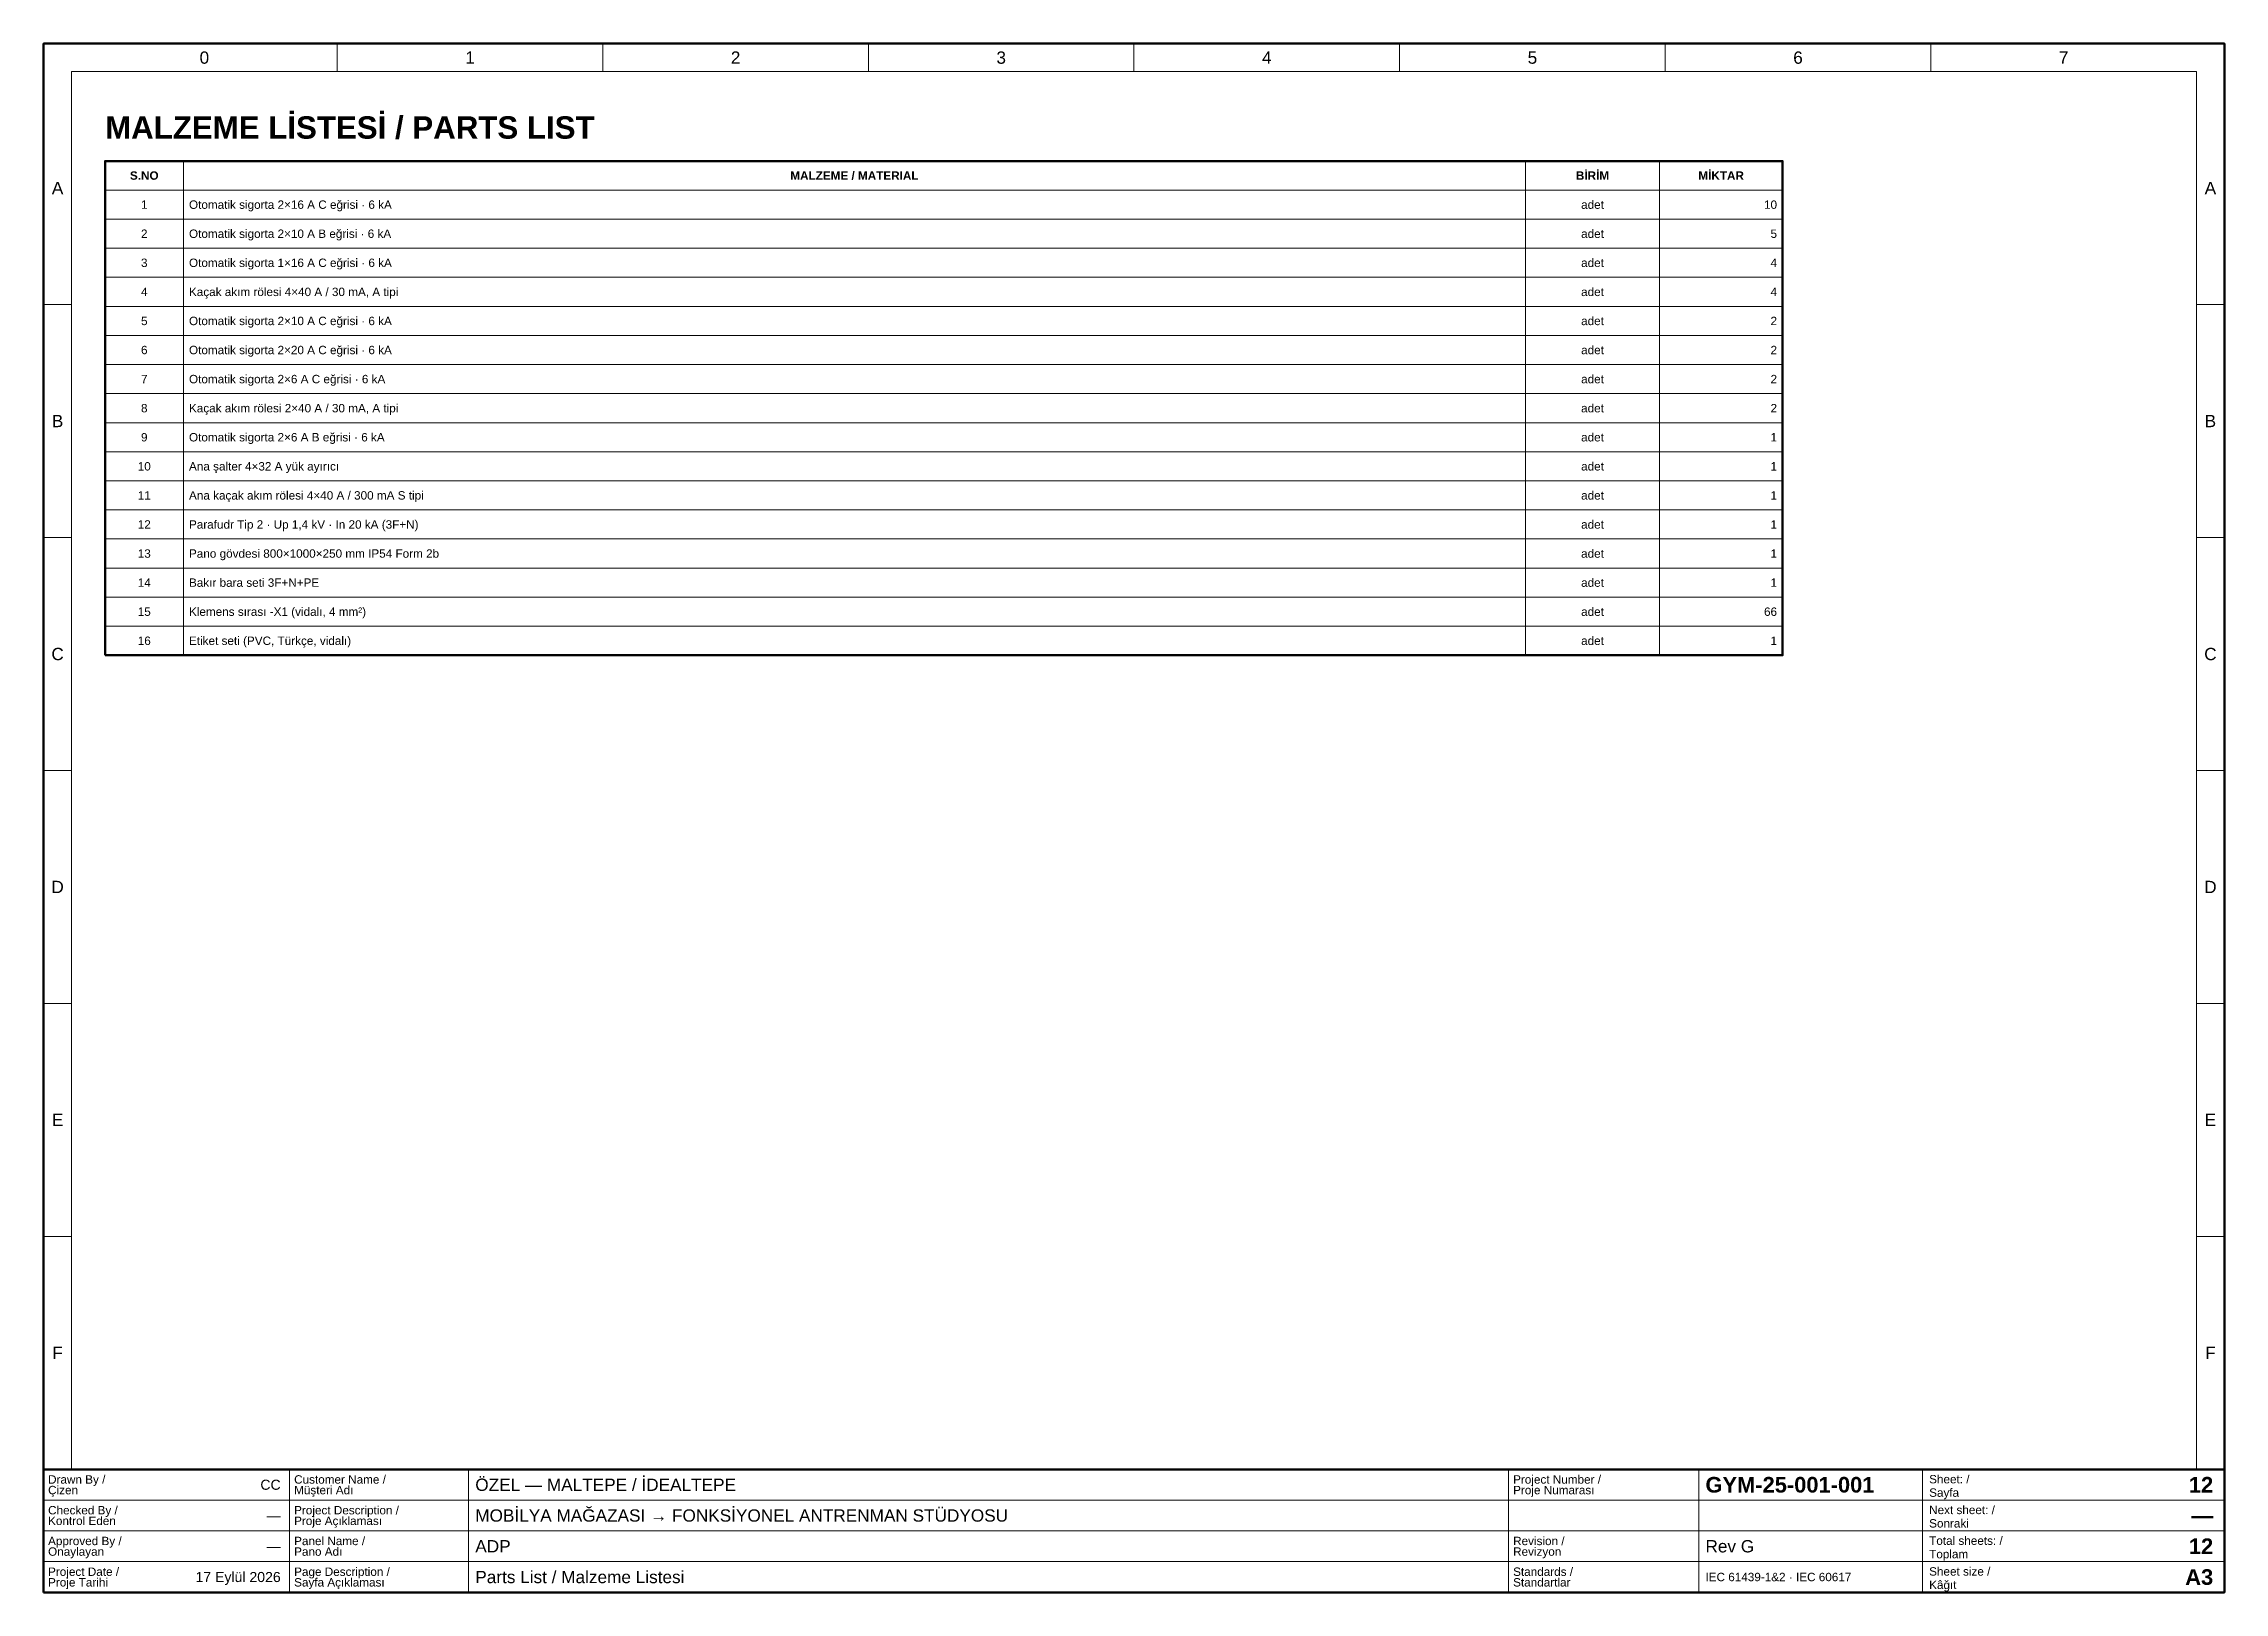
# Paper-space layout '12 Parts List - Malzeme Listesi' of a CAD drawing. Header units: millimetres. Extents: x 20 to 410, y 10 to 287.
import ezdxf
from ezdxf.enums import TextEntityAlignment as Align

# ---------------------------------------------------------------- set-up
doc = ezdxf.new("R2010")
doc.units = ezdxf.units.MM
for name, color, linetype, lineweight in [('E-SEMA-ANTET', 7, 'Continuous', 50), ('E-SEMA-YAZI', 7, 'Continuous', 18), ('E-SEMA-ZON', 8, 'Continuous', 18)]:
    doc.layers.add(name, color=color, linetype=linetype, lineweight=lineweight)
doc.styles.add('GYM', font='arial.ttf')
doc.styles.add('GYM-B', font='arialbd.ttf')

psp = doc.layouts.new('12 Parts List - Malzeme Listesi')

# ---------------------------------------------------------------- linework, layer by layer
at = {"layer": 'E-SEMA-ANTET', "lineweight": 13}
for p, q in [((45, 177.6), (45, 266)), ((285, 177.6), (285, 266)), ((309, 177.6), (309, 266)), ((31, 260.8), (331, 260.8)), ((31, 255.6), (331, 255.6)), ((31, 250.4), (331, 250.4)), ((31, 245.2), (331, 245.2)), ((31, 240), (331, 240)), ((31, 234.8), (331, 234.8)), ((31, 229.6), (331, 229.6)), ((31, 224.4), (331, 224.4)), ((31, 219.2), (331, 219.2)), ((31, 214), (331, 214)), ((31, 208.8), (331, 208.8)), ((31, 203.6), (331, 203.6)), ((31, 198.4), (331, 198.4)), ((31, 193.2), (331, 193.2)), ((31, 188), (331, 188)), ((31, 182.8), (331, 182.8))]:
    psp.add_line(p, q, dxfattribs=at)
at = {"layer": 'E-SEMA-ANTET', "lineweight": 18}
for p, q in [((64, 10), (64, 32)), ((96, 10), (96, 32)), ((282, 10), (282, 32)), ((316, 10), (316, 32)), ((356, 10), (356, 32)), ((20, 26.5), (410, 26.5)), ((20, 21), (410, 21)), ((20, 15.5), (410, 15.5))]:
    psp.add_line(p, q, dxfattribs=at)
at = {"layer": 'E-SEMA-ANTET', "lineweight": 70}
psp.add_lwpolyline([(20, 10), (410, 10), (410, 287), (20, 287)], close=True, dxfattribs=at)
at = {"layer": 'E-SEMA-ANTET', "lineweight": 50}
for points in [[(31, 177.6), (331, 177.6), (331, 266), (31, 266)], [(20, 10), (410, 10), (410, 32), (20, 32)]]:
    psp.add_lwpolyline(points, close=True, dxfattribs=at)
at = {"layer": 'E-SEMA-ZON', "lineweight": 18}
for p, q in [((72.5, 282), (72.5, 287)), ((120, 282), (120, 287)), ((167.5, 282), (167.5, 287)), ((215, 282), (215, 287)), ((262.5, 282), (262.5, 287)), ((310, 282), (310, 287)), ((357.5, 282), (357.5, 287)), ((20, 240.33), (25, 240.33)), ((405, 240.33), (410, 240.33)), ((20, 198.67), (25, 198.67)), ((405, 198.67), (410, 198.67)), ((20, 157), (25, 157)), ((405, 157), (410, 157)), ((20, 115.33), (25, 115.33)), ((405, 115.33), (410, 115.33)), ((20, 73.67), (25, 73.67)), ((405, 73.67), (410, 73.67)), ((72.5, 32), (72.5, 32)), ((120, 32), (120, 32)), ((167.5, 32), (167.5, 32)), ((215, 32), (215, 32)), ((262.5, 32), (262.5, 32)), ((310, 32), (310, 32)), ((357.5, 32), (357.5, 32))]:
    psp.add_line(p, q, dxfattribs=at)
psp.add_lwpolyline([(25, 32), (405, 32), (405, 282), (25, 282)], close=True, dxfattribs=at)

# ---------------------------------------------------------------- texts
at = {"layer": 'E-SEMA-ANTET', "style": 'GYM-B'}
for s, p in [('S.NO', (38, 263.4)), ('MALZEME / MATERIAL', (165, 263.4)), ('BİRİM', (297, 263.4)), ('MİKTAR', (320, 263.4))]:
    psp.add_text(s, height=1.5, dxfattribs=at).set_placement(p, align=Align.MIDDLE_CENTER)
at = {"layer": 'E-SEMA-ANTET'}
for s, height, style, p in [('Çizen', 1.5, 'GYM', (20.8, 28.3)), ('Drawn By /', 1.5, 'GYM', (20.8, 30.2)), ('Customer Name /', 1.5, 'GYM', (64.8, 30.2)), ('Müşteri Adı', 1.5, 'GYM', (64.8, 28.3)), ('ÖZEL — MALTEPE / İDEALTEPE', 2.2, 'GYM', (97.2, 29.25)), ('Project Number /', 1.5, 'GYM', (282.8, 30.2)), ('Proje Numarası', 1.5, 'GYM', (282.8, 28.3)), ('GYM-25-001-001', 2.8, 'GYM-B', (317.2, 29.25)), ('Sheet: /', 1.5, 'GYM', (357.2, 30.25)), ('Sayfa', 1.5, 'GYM', (357.2, 27.85)), ('Checked By /', 1.5, 'GYM', (20.8, 24.7)), ('Kontrol Eden', 1.5, 'GYM', (20.8, 22.8)), ('Project Description /', 1.5, 'GYM', (64.8, 24.7)), ('Proje Açıklaması', 1.5, 'GYM', (64.8, 22.8)), ('MOBİLYA MAĞAZASI → FONKSİYONEL ANTRENMAN STÜDYOSU', 2.2, 'GYM', (97.2, 23.75)), ('Next sheet: /', 1.5, 'GYM', (357.2, 24.75)), ('Approved By /', 1.5, 'GYM', (20.8, 19.2)), ('Panel Name /', 1.5, 'GYM', (64.8, 19.2)), ('Revision /', 1.5, 'GYM', (282.8, 19.2)), ('Total sheets: /', 1.5, 'GYM', (357.2, 19.25)), ('Sonraki', 1.5, 'GYM', (357.2, 22.35)), ('Onaylayan', 1.5, 'GYM', (20.8, 17.3)), ('Pano Adı', 1.5, 'GYM', (64.8, 17.3)), ('ADP', 2.2, 'GYM', (97.2, 18.25)), ('Revizyon', 1.5, 'GYM', (282.8, 17.3)), ('Rev G', 2.2, 'GYM', (317.2, 18.25)), ('Toplam', 1.5, 'GYM', (357.2, 16.85)), ('Project Date /', 1.5, 'GYM', (20.8, 13.7)), ('Proje Tarihi', 1.5, 'GYM', (20.8, 11.8)), ('Sayfa Açıklaması', 1.5, 'GYM', (64.8, 11.8)), ('Page Description /', 1.5, 'GYM', (64.8, 13.7)), ('Parts List / Malzeme Listesi', 2.2, 'GYM', (97.2, 12.75)), ('Standards /', 1.5, 'GYM', (282.8, 13.7)), ('Standartlar', 1.5, 'GYM', (282.8, 11.8)), ('IEC 61439-1&2 · IEC 60617', 1.5, 'GYM', (317.2, 12.75)), ('Sheet size /', 1.5, 'GYM', (357.2, 13.75)), ('Kâğıt', 1.5, 'GYM', (357.2, 11.35))]:
    psp.add_text(s, height=height, dxfattribs=dict(at, style=style)).set_placement(p, align=Align.MIDDLE_LEFT)
for s, height, style, p in [('CC', 1.8, 'GYM', (62.4, 29.25)), ('12', 2.8, 'GYM-B', (408, 29.25)), ('—', 1.8, 'GYM', (62.4, 23.75)), ('—', 2.8, 'GYM-B', (408, 23.75)), ('12', 2.8, 'GYM-B', (408, 18.25)), ('—', 1.8, 'GYM', (62.4, 18.25)), ('17 Eylül 2026', 1.8, 'GYM', (62.4, 12.75)), ('A3', 2.8, 'GYM-B', (408, 12.75))]:
    psp.add_text(s, height=height, dxfattribs=dict(at, style=style)).set_placement(p, align=Align.MIDDLE_RIGHT)
at = {"layer": 'E-SEMA-YAZI'}
for s, height, style, p in [('MALZEME LİSTESİ / PARTS LIST', 4, 'GYM-B', (31, 272)), ('Otomatik sigorta 2×16 A C eğrisi · 6 kA', 1.5, 'GYM', (46, 258.2)), ('Otomatik sigorta 2×10 A B eğrisi · 6 kA', 1.5, 'GYM', (46, 253)), ('Otomatik sigorta 1×16 A C eğrisi · 6 kA', 1.5, 'GYM', (46, 247.8)), ('Kaçak akım rölesi 4×40 A / 30 mA, A tipi', 1.5, 'GYM', (46, 242.6)), ('Otomatik sigorta 2×10 A C eğrisi · 6 kA', 1.5, 'GYM', (46, 237.4)), ('Otomatik sigorta 2×20 A C eğrisi · 6 kA', 1.5, 'GYM', (46, 232.2)), ('Otomatik sigorta 2×6 A C eğrisi · 6 kA', 1.5, 'GYM', (46, 227)), ('Kaçak akım rölesi 2×40 A / 30 mA, A tipi', 1.5, 'GYM', (46, 221.8)), ('Otomatik sigorta 2×6 A B eğrisi · 6 kA', 1.5, 'GYM', (46, 216.6)), ('Ana şalter 4×32 A yük ayırıcı', 1.5, 'GYM', (46, 211.4)), ('Ana kaçak akım rölesi 4×40 A / 300 mA S tipi', 1.5, 'GYM', (46, 206.2)), ('Parafudr Tip 2 · Up 1,4 kV · In 20 kA (3F+N)', 1.5, 'GYM', (46, 201)), ('Pano gövdesi 800×1000×250 mm IP54 Form 2b', 1.5, 'GYM', (46, 195.8)), ('Bakır bara seti 3F+N+PE', 1.5, 'GYM', (46, 190.6)), ('Klemens sırası -X1 (vidalı, 4 mm²)', 1.5, 'GYM', (46, 185.4)), ('Etiket seti (PVC, Türkçe, vidalı)', 1.5, 'GYM', (46, 180.2))]:
    psp.add_text(s, height=height, dxfattribs=dict(at, style=style)).set_placement(p, align=Align.MIDDLE_LEFT)
at = {"layer": 'E-SEMA-YAZI', "style": 'GYM'}
for s, p in [('1', (38, 258.2)), ('adet', (297, 258.2)), ('2', (38, 253)), ('adet', (297, 253)), ('3', (38, 247.8)), ('adet', (297, 247.8)), ('4', (38, 242.6)), ('adet', (297, 242.6)), ('5', (38, 237.4)), ('adet', (297, 237.4)), ('6', (38, 232.2)), ('adet', (297, 232.2)), ('7', (38, 227)), ('adet', (297, 227)), ('8', (38, 221.8)), ('adet', (297, 221.8)), ('9', (38, 216.6)), ('adet', (297, 216.6)), ('10', (38, 211.4)), ('adet', (297, 211.4)), ('11', (38, 206.2)), ('adet', (297, 206.2)), ('12', (38, 201)), ('adet', (297, 201)), ('13', (38, 195.8)), ('adet', (297, 195.8)), ('14', (38, 190.6)), ('adet', (297, 190.6)), ('15', (38, 185.4)), ('adet', (297, 185.4)), ('16', (38, 180.2)), ('adet', (297, 180.2))]:
    psp.add_text(s, height=1.5, dxfattribs=at).set_placement(p, align=Align.MIDDLE_CENTER)
for s, p in [('10', (330, 258.2)), ('5', (330, 253)), ('4', (330, 247.8)), ('4', (330, 242.6)), ('2', (330, 237.4)), ('2', (330, 232.2)), ('2', (330, 227)), ('2', (330, 221.8)), ('1', (330, 216.6)), ('1', (330, 211.4)), ('1', (330, 206.2)), ('1', (330, 201)), ('1', (330, 195.8)), ('1', (330, 190.6)), ('66', (330, 185.4)), ('1', (330, 180.2))]:
    psp.add_text(s, height=1.5, dxfattribs=at).set_placement(p, align=Align.MIDDLE_RIGHT)
at = {"layer": 'E-SEMA-ZON', "style": 'GYM'}
for s, p in [('0', (48.75, 284.5)), ('1', (96.25, 284.5)), ('2', (143.75, 284.5)), ('3', (191.25, 284.5)), ('4', (238.75, 284.5)), ('5', (286.25, 284.5)), ('6', (333.75, 284.5)), ('7', (381.25, 284.5)), ('A', (22.5, 261.17)), ('A', (407.5, 261.17)), ('B', (22.5, 219.5)), ('B', (407.5, 219.5)), ('C', (22.5, 177.83)), ('C', (407.5, 177.83)), ('D', (22.5, 136.17)), ('D', (407.5, 136.17)), ('E', (22.5, 94.5)), ('E', (407.5, 94.5)), ('F', (22.5, 52.83)), ('F', (407.5, 52.83))]:
    psp.add_text(s, height=2.2, dxfattribs=at).set_placement(p, align=Align.MIDDLE_CENTER)

doc.saveas('drawing.dxf')
